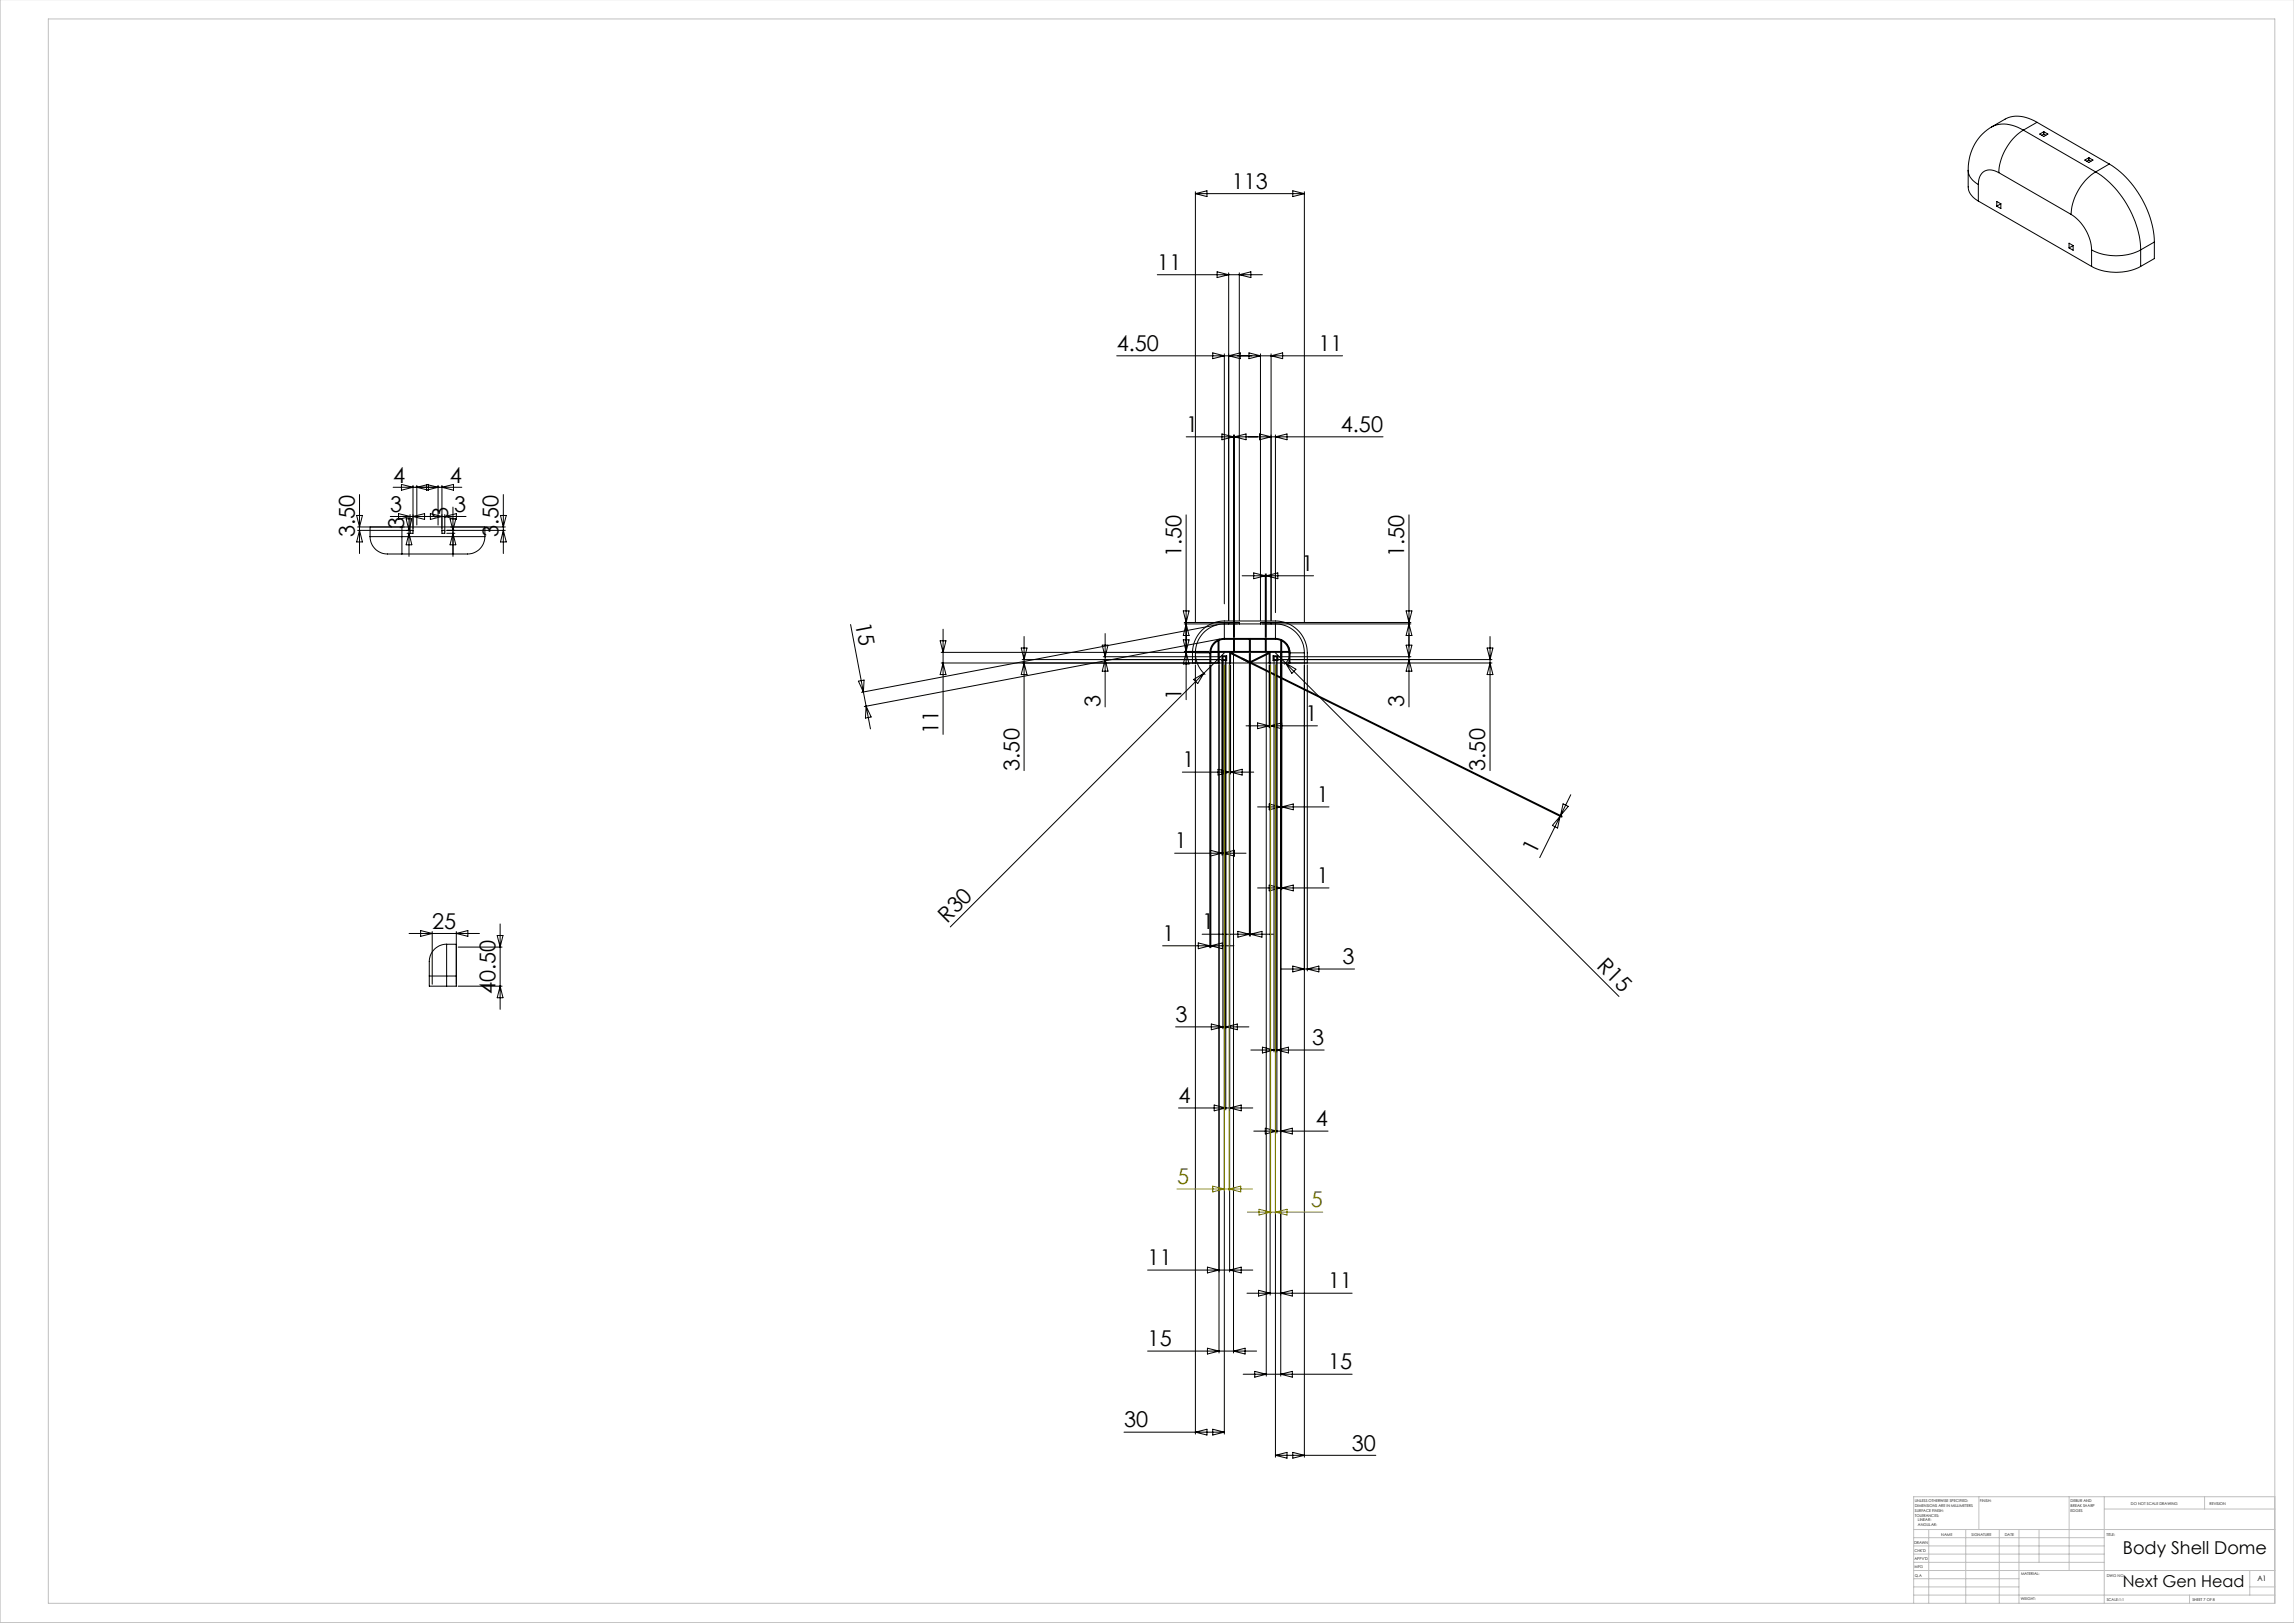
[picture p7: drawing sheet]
<svg xmlns="http://www.w3.org/2000/svg" width="1189mm" height="841mm" viewBox="0 0 1189 841" stroke-linecap="round" stroke-linejoin="round" font-family="sans-serif">
<defs><g id="words">
<g font-size="11.3">
<text x="638" y="98">113</text>
<text x="600" y="140">11</text>
<text x="579" y="182">4.50</text>
<text x="683" y="182">11</text>
<text x="615" y="224">1</text>
<text x="695" y="224">4.50</text>
<text x="204" y="250">4</text>
<text x="233" y="250">4</text>
<text x="202" y="265">3</text>
<text x="232" y="269" transform="rotate(-90 232 269)">3</text>
<text x="235" y="265">3</text>
<text x="210" y="274" transform="rotate(-90 210 274)">3</text>
<text x="184" y="278" transform="rotate(-90 184 278)">3.50</text>
<text x="258" y="278" transform="rotate(-90 258 278)">3.50</text>
<text x="612" y="289" transform="rotate(-90 612 289)">1.50</text>
<text x="728" y="289" transform="rotate(-90 728 289)">1.50</text>
<text x="675" y="296">1</text>
<text x="443" y="323" transform="rotate(79 443 323)">15</text>
<text x="612" y="363" transform="rotate(-90 612 363)">1</text>
<text x="570" y="366" transform="rotate(-90 570 366)">3</text>
<text x="728" y="366" transform="rotate(-90 728 366)">3</text>
<text x="677" y="374">1</text>
<text x="486" y="381" transform="rotate(-90 486 381)">11</text>
<text x="528" y="399" transform="rotate(-90 528 399)">3.50</text>
<text x="613" y="398">1</text>
<text x="770" y="399" transform="rotate(-90 770 399)">3.50</text>
<text x="683" y="416">1</text>
<text x="609" y="440">1</text>
<text x="796" y="443" transform="rotate(-64 796 443)">1</text>
<text x="683" y="458">1</text>
<text x="491" y="479" transform="rotate(-45 491 479)">R30</text>
<text x="224" y="481">25</text>
<text x="623" y="482">1</text>
<text x="603" y="488">1</text>
<text x="696" y="500">3</text>
<text x="827" y="501" transform="rotate(45 827 501)">R15</text>
<text x="257" y="515" transform="rotate(-90 257 515)">40.50</text>
<text x="609" y="530">3</text>
<text x="680" y="542">3</text>
<text x="611" y="572">4</text>
<text x="682" y="584">4</text>
<text x="595" y="656">11</text>
<text x="688" y="668">11</text>
<text x="595" y="698">15</text>
<text x="688" y="710">15</text>
<text x="583" y="740">30</text>
<text x="701" y="752">30</text>
</g>
<g font-size="11.3" fill="#808000">
<text x="610" y="614">5</text>
<text x="679" y="626">5</text>
</g>
<text font-size="9.2" x="1100" y="805">Body Shell Dome</text>
<text font-size="8.5" x="1100" y="823">Next Gen Head</text>
<text font-size="3.9" x="1170" y="819">A1</text>
<g font-size="2">
<text x="992" y="778">UNLESS OTHERWISE SPECIFIED:</text>
<text x="1026" y="778">FINISH:</text>
<text x="1073" y="778">DEBUR AND</text>
<text x="1104" y="780">DO NOT SCALE DRAWING</text>
<text x="1145" y="780">REVISION</text>
<text x="992" y="781">DIMENSIONS ARE IN MILLIMETERS</text>
<text x="992" y="783">SURFACE FINISH:</text>
<text x="992" y="786">TOLERANCES:</text>
<text x="1073" y="781">BREAK SHARP</text>
<text x="1073" y="783">EDGES</text>
<text x="994" y="788">LINEAR:</text>
<text x="994" y="791">ANGULAR:</text>
<text x="1006" y="796">NAME</text>
<text x="1022" y="796">SIGNATURE</text>
<text x="1039" y="796">DATE</text>
<text x="1092" y="796">TITLE:</text>
<text x="992" y="800">DRAWN</text>
<text x="992" y="808">APPV'D</text>
<text x="992" y="804">CHK'D</text>
<text x="992" y="813">MFG</text>
<text x="993" y="817">Q.A</text>
<text x="1048" y="816">MATERIAL:</text>
<text x="1092" y="817">DWG NO.</text>
<text x="1047" y="829">WEIGHT:</text>
<text x="1092" y="829">SCALE:1:1</text>
<text x="1136" y="829">SHEET 7 OF 8</text>
</g>
</g></defs>
<g fill="none" stroke="#000" stroke-width=".52">
<path d="M1032 66a25 25 0 0 0-12 22M1032 66a16 16 0 0 1 17 1M1049 67a28 28 0 0 0-13 22M1049 67l37 22M1056 63a17 17 0 0 0-17-1l-7 4M1056 63l-7 4M1056 63l37 22M1057 69l2-1 2 1-2 2zM1059 68v1M1059 69l1 1M1059 69l-1 1M620 99v223"/>
<path d="M670 99l6 1-6 2zM676 99v223M1020 88v9a9 9 0 0 0 5 7M1020 88a9 9 0 0 0 5 8M1025 96v8M1036 89a6 6 0 0 0-8 0 6 6 0 0 0-3 7M1036 89l37 22M1081 83l2-1 2 1-2 1zM1083 82v1M1083 83l-1 1M1083 83l1 1M1086 89a28 28 0 0 0-13 22"/>
<path d="M1086 89a51 51 0 0 1 24 40M1093 85a52 52 0 0 1 24 40M1093 85l-7 4M620 100h56M620 100l6-1v3zM1025 104l59 34M1037 106v2l-2-1M1037 106l-2-2v3M1037 106l-2 1M1073 111a23 23 0 0 1 11 18M1075 127v3l-3-2M1075 127l-3-1v2"/>
<path d="M1075 127l-3 1M1084 129a28 28 0 0 0 26 0M1084 138a28 28 0 0 0 26 0M1084 129v9M1110 129v9M1117 125l-7 4M1117 125v9l-7 4M600 142h54M631 141l6 1-6 2zM637 141v181M642 141v181M642 142l6-1v3z"/>
<path d="M579 184h117M629 183l6 1-6 2zM635 183v130M637 184l6-1v3zM647 183l6 1-6 2zM653 183v139M659 183v139M659 184l6-1v3zM615 226h102M633 225l6 1-6 2zM639 225v105M640 225v105"/>
<path d="M640 226l6-1v3zM653 225l6 1-6 2zM661 225v92M661 226l6-1v3zM186 256v31M204 252h35M208 251l6 1-6 2zM214 252v24h-1v-9M216 252v20M216 252l6-1v3zM221 251l6 1-6 2zM227 252v20"/>
<path d="M229 252v24h2v-9M229 252l6-1v3zM261 256v31M185 267h3l-2 6zM185 275h27M186 275l2 6h-3zM192 278h16M192 278v-5h16v5M192 278a10 10 0 0 0 13 9h3M207 266l6 2-6 1zM208 278v9M208 278h27"/>
<path d="M211 269h2l-1 6zM211 276h1M212 268v20M212 276l1 6h-2zM213 275h1M214 268l6-2v3zM223 266l6 2-6 1zM229 275h2M231 268l6-2v3zM232 276h4M233 269h3l-1 6zM235 276l1 6h-3z"/>
<path d="M235 263v25M235 278v9M235 278h16M235 273h16v5M242 268h-40M251 278a10 10 0 0 1-13 9h-3M259 267h3l-1 6zM261 275l1 6h-3zM262 275h-30M262 273h-77M615 267v96M730 267v99"/>
<path d="M208 287h27M644 298h37M650 297l6 1-6 2zM656 297v33M656 298l6-1v3zM613 317h3l-1 6zM729 317h3l-2 6zM441 324l6 35M487 332h3l-1 6zM488 338h143v6M489 326v55M529 336h3l-1 6z"/>
<path d="M531 330v69M571 334h3l-1 6zM573 328v38M613 332h3l-1 6zM614 323h28M614 323h117M614 338h13M615 323l1 6h-3zM615 338l1 6h-3zM620 338h7M620 338v6h7v-6M620 339a15 15 0 0 0 5 11"/>
<path d="M628 338v6M630 333l1-1v6h-3v-2zM631 324l-184 35M632 332l7-1v7h-7zM632 331l-184 35M635 331v-7a14 14 0 0 0-15 14M635 331a7 7 0 0 0-8 7M635 331h26M635 338l-142 142M637 323h.1M638 338h20l-10 5zM639 339v362"/>
<path d="M640 331h8v7h-8zM648 339v146M648 331h8v7h-8zM656 331l8 1v6h-8zM656 339v374M659 323h.1M660 340h2v2h-2zM661 331v-7a14 14 0 0 1 15 14M661 331a7 7 0 0 1 8 7M661 338l5 6M664 332l3 2 1 4h-4zM668 335a8 8 0 0 1-2 9"/>
<path d="M669 338h7M669 338v6h7v-6M729 334h3l-2 6zM730 323l2 6h-3zM731 323h-78M771 336h3l-2 6zM772 330v69M445 353l3-1-1 7zM447 359l4 19M488 344h285M489 344l1 6h-3zM530 342h103"/>
<path d="M531 344l1 6h-3zM572 340h61M573 342l1 6h-3zM618 344v-6a17 17 0 0 1 17-16h26a17 17 0 0 1 17 16v6M619 352l5-3-3 5zM620 345v398M627 345v146M628 345v146M633 342h3v-2h-3v103M634 342h1M635 345v398M637 344v-6h-5v363"/>
<path d="M637 345v314M638 344v-5l10 5 10-5v5M638 345v56M644 342l166 81M644 341l166 82M658 345v32M658 344v-6h6v375M658 345v326M660 342h113M661 345v410M662 340v247M666 344l173 172"/>
<path d="M666 344l6 3-2 2zM668 344v-6h-4v123M676 345v410M678 345v158M730 342l2 6h-3zM731 340h-71v205M772 344l2 6h-3zM449 366l3 6h-3zM646 376h37M652 375l6 1-6 2zM664 375l-6 1 6 2M631 399l6 1-6 2z"/>
<path d="M613 400h37M638 400l6-1v3zM652 418h37M658 417l6 1-6 2zM664 418l6-1v3zM810 417l3 1-4 5zM814 412l-5 11M809 423l-11 21M809 423l-2 6-2-1zM809 423h.1M609 442h37M627 441l6 1-6 2z"/>
<path d="M634 442l6-1v3zM658 459l6 1-6 2zM259 479v44M652 460h37M664 460l6-1v3zM212 484h36M218 482l6 2-6 1zM224 483v27M231 489a10 10 0 0 0-9 13v4M231 489v17M231 489h6v17h-6M237 483v28h-6"/>
<path d="M237 484l5-2v3zM237 491h23M258 485h3l-2 6zM603 490h37M621 489l6 1-6 2zM623 484h37M628 490l6-1v3zM642 483l6 1-6 2zM648 484l6-1v3zM222 506h9M222 506v5h9M231 506v5"/>
<path d="M237 511h23M259 511l2 6h-3zM664 502h38M670 501l6 1-6 2zM678 502l6-1v3zM609 532h38M628 531l6 1-6 2zM634 533v-193h1v235M635 532l6-1v3zM648 544h38M654 543l6 1-6 2zM662 544l6-1v3z"/>
<path d="M611 574h38M629 573l6 1-6 2zM637 574l6-1v3zM650 586h38M656 585l6 1-6 2zM664 586l6-1v3zM595 658h54M626 657l6 1-6 2zM637 658l6-1v3zM646 670h55M652 669l6 1-6 2zM664 670l6-1v3z"/>
<path d="M626 699l6 1-6 2zM595 700h56M639 700l6-1v3zM644 712h57M650 711l6 1-6 2zM664 712l6-1v3zM583 742h52M620 742l6-1v3zM629 741l6 1-6 2zM661 754h52M661 754l6-1v3zM670 753l6 1-6 2z"/>
</g>
<g fill="none" stroke="#c0c0c0" stroke-width=".52">
<path d="M0 0v841h1189M25 10h1154v821h-1154zM1026 776v17M1072 776v38M1091 776v55M1143 776v6M1179 776h-187v55M992 793h187M992 797h99M1000 793v38M1019 793v38M1036 793v38"/>
<path d="M1046 793v38M1057 793v17M1091 782h88M992 810h99M992 805h99M992 801h99M992 818h54M992 814h187M1166 814v13M992 827h187M992 822h54M1135 827v4"/>
<path d="M1166 822h13"/>
</g>
<path d="M635 345v272M637 345v272M659 345v284M661 345v284M610 616h39M629 615l6 1-6 2zM637 616l6-1v3zM647 628h39M653 627l6 1-6 2zM661 628l6-1v3z" fill="none" stroke="#808000" stroke-width=".52"/>
<use href="#words"/>
</svg>
